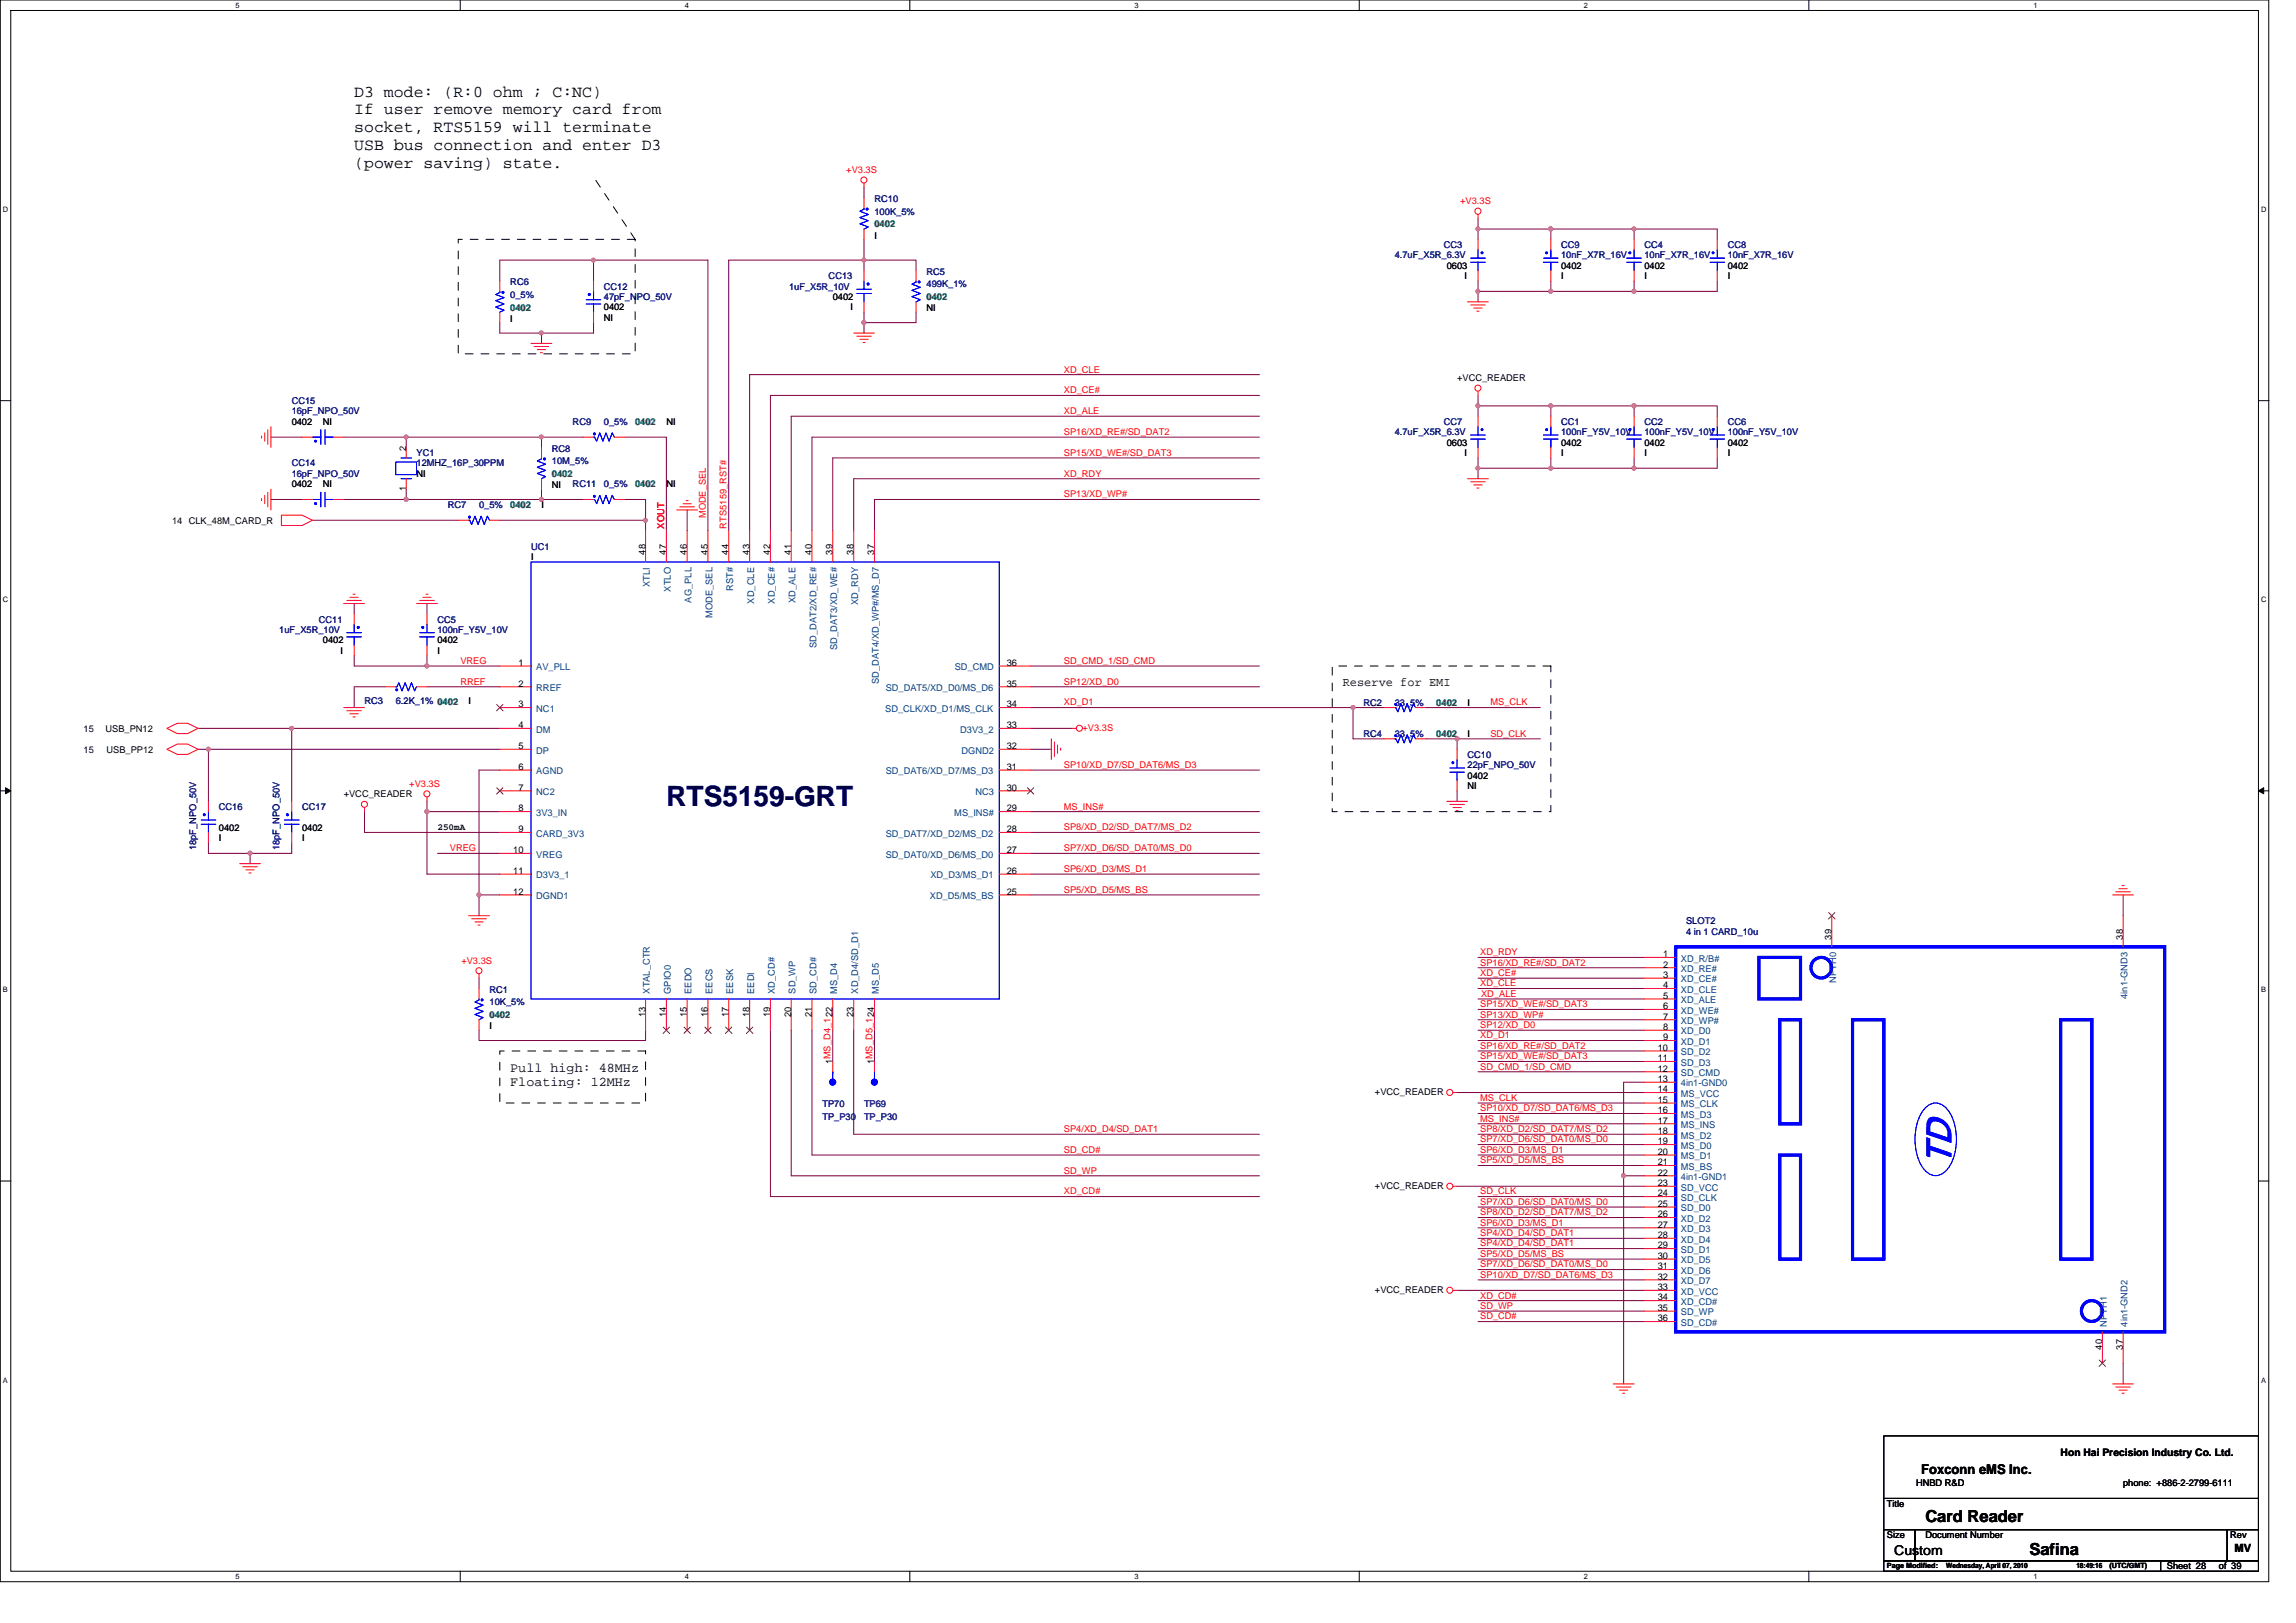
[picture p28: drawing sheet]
<svg xmlns="http://www.w3.org/2000/svg" width="297mm" height="210mm" viewBox="0 0 297 210" stroke-linecap="round" stroke-linejoin="round" font-family="sans-serif">
<defs><g id="words">
<text font-size="4.5" fill="#00f" x="252.5" y="150.8" transform="rotate(-90 252.5 150.8)">TD</text>
<text font-size="3.6" fill="#000080" x="86.2" y="104.3">RTS5159-GRT</text>
<g font-size="2.1">
<text x="45.8" y="12.5">D3 mode: (R:0 ohm ; C:NC)</text>
<text x="45.8" y="14.8">If user remove memory card from</text>
<text x="45.8" y="17.1">socket, RTS5159 will terminate</text>
<text x="45.8" y="19.4">USB bus connection and enter D3</text>
<text x="45.8" y="21.7">(power saving) state.</text>
<text x="249.1" y="196.9">Card Reader</text>
<text x="262.5" y="201.2">Safina</text>
</g>
<g font-size="1.7">
<text x="66" y="138.7">Pull high: 48MHz</text>
<text x="66" y="140.5">Floating: 12MHz</text>
<text x="248.6" y="190.8">Foxconn eMS Inc.</text>
<text x="245.1" y="201.2">Custom</text>
</g>
<text font-size="1.6" x="173.7" y="88.8">Reserve for EMI</text>
<text font-size="1.5" x="289.1" y="200.7">MV</text>
<text font-size="1.3" x="266.6" y="188.4">Hon Hai Precision Industry Co. Ltd.</text>
<g font-size="1.2" fill="#f00">
<text x="109.5" y="22.4">+V3.3S</text>
<text x="188.9" y="26.4">+V3.3S</text>
<text x="137.6" y="53.6">XD_ALE</text>
<text x="137.6" y="50.9">XD_CE#</text>
<text x="137.6" y="48.2">XD_CLE</text>
<text x="137.6" y="59">SP15/XD_WE#/SD_DAT3</text>
<text x="137.6" y="56.3">SP16/XD_RE#/SD_DAT2</text>
<text x="137.6" y="64.3">SP13/XD_WP#</text>
<text x="137.6" y="61.7">XD_RDY</text>
<text x="85.9" y="68.4" transform="rotate(-90 85.9 68.4)">XOUT</text>
<text x="91.3" y="67" transform="rotate(-90 91.3 67)">MODE_SEL</text>
<text x="94" y="68.4" transform="rotate(-90 94 68.4)">RTS5159_RST#</text>
<text x="59.6" y="88.6">RREF</text>
<text x="59.6" y="85.9">VREG</text>
<text x="137.6" y="88.6">SP12/XD_D0</text>
<text x="137.6" y="85.9">SD_CMD_1/SD_CMD</text>
<text x="137.6" y="91.3">XD_D1</text>
<text x="140.1" y="94.5">+V3.3S</text>
<text x="192.8" y="91.3">MS_CLK</text>
<text x="192.8" y="95.3">SD_CLK</text>
<text x="53" y="101.8">+V3.3S</text>
<text x="137.6" y="99.4">SP10/XD_D7/SD_DAT6/MS_D3</text>
<text x="137.6" y="107.4">SP8/XD_D2/SD_DAT7/MS_D2</text>
<text x="137.6" y="104.7">MS_INS#</text>
<text x="58.2" y="110.1">VREG</text>
<text x="137.6" y="112.8">SP6/XD_D3/MS_D1</text>
<text x="137.6" y="110.1">SP7/XD_D6/SD_DAT0/MS_D0</text>
<text x="137.6" y="115.5">SP5/XD_D5/MS_BS</text>
<text x="59.7" y="124.7">+V3.3S</text>
<text x="191.5" y="123.6">XD_RDY</text>
<text x="191.5" y="124.9">SP16/XD_RE#/SD_DAT2</text>
<text x="191.5" y="126.3">XD_CE#</text>
<text x="191.5" y="127.6">XD_CLE</text>
<text x="191.5" y="130.3">SP15/XD_WE#/SD_DAT3</text>
<text x="191.5" y="131.7">SP13/XD_WP#</text>
<text x="191.6" y="129">XD_ALE</text>
<text x="191.5" y="133">SP12/XD_D0</text>
<text x="191.5" y="134.3">XD_D1</text>
<text x="191.5" y="135.7">SP16/XD_RE#/SD_DAT2</text>
<text x="191.5" y="137.1">SP15/XD_WE#/SD_DAT3</text>
<text x="191.5" y="138.4">SD_CMD_1/SD_CMD</text>
<text x="191.5" y="142.4">MS_CLK</text>
<text x="191.5" y="143.8">SP10/XD_D7/SD_DAT6/MS_D3</text>
<text x="137.6" y="146.5">SP4/XD_D4/SD_DAT1</text>
<text x="137.6" y="149.2">SD_CD#</text>
<text x="191.5" y="145.1">MS_INS#</text>
<text x="191.5" y="146.5">SP8/XD_D2/SD_DAT7/MS_D2</text>
<text x="191.5" y="147.8">SP7/XD_D6/SD_DAT0/MS_D0</text>
<text x="191.5" y="149.2">SP6/XD_D3/MS_D1</text>
<text x="137.6" y="151.8">SD_WP</text>
<text x="137.6" y="154.5">XD_CD#</text>
<text x="191.5" y="150.5">SP5/XD_D5/MS_BS</text>
<text x="191.5" y="154.5">SD_CLK</text>
<text x="191.5" y="155.9">SP7/XD_D6/SD_DAT0/MS_D0</text>
<text x="191.5" y="157.2">SP8/XD_D2/SD_DAT7/MS_D2</text>
<text x="191.5" y="158.6">SP6/XD_D3/MS_D1</text>
<text x="191.5" y="159.9">SP4/XD_D4/SD_DAT1</text>
<text x="191.5" y="161.3">SP4/XD_D4/SD_DAT1</text>
<text x="191.5" y="162.6">SP5/XD_D5/MS_BS</text>
<text x="191.5" y="165.3">SP10/XD_D7/SD_DAT6/MS_D3</text>
<text x="191.5" y="164">SP7/XD_D6/SD_DAT0/MS_D0</text>
<text x="191.5" y="168">XD_CD#</text>
<text x="191.5" y="169.4">SD_WP</text>
<text x="191.5" y="170.7">SD_CD#</text>
</g>
<g font-size="1.2" fill="#000080">
<text x="113.1" y="26.1">RC10</text>
<text x="113.1" y="27.8">100K_5%</text>
<text x="119.9" y="35.6">RC5</text>
<text x="180.4" y="33.4">4.7uF_X5R_6.3V</text>
<text x="186.8" y="32.1">CC3</text>
<text x="202" y="32.1">CC9</text>
<text x="202" y="33.4">10nF_X7R_16V</text>
<text x="212.7" y="32.1">CC4</text>
<text x="212.7" y="33.4">10nF_X7R_16V</text>
<text x="223.5" y="32.1">CC8</text>
<text x="223.5" y="33.4">10nF_X7R_16V</text>
<text x="66" y="36.9">RC6</text>
<text x="66" y="38.5">0_5%</text>
<text x="78.1" y="37.5">CC12</text>
<text x="78.1" y="38.8">47pF_NPO_50V</text>
<text x="102.1" y="37.5">1uF_X5R_10V</text>
<text x="107.2" y="36.1">CC13</text>
<text x="119.9" y="37.2">499K_1%</text>
<text x="37.7" y="52.3">CC15</text>
<text x="37.7" y="53.6">16pF_NPO_50V</text>
<text x="53.9" y="59">YC1</text>
<text x="71.4" y="58.5">RC8</text>
<text x="74.1" y="54.9">RC9</text>
<text x="78.1" y="54.9">0_5%</text>
<text x="180.4" y="56.3">4.7uF_X5R_6.3V</text>
<text x="186.8" y="54.9">CC7</text>
<text x="202" y="54.9">CC1</text>
<text x="202" y="56.3">100nF_Y5V_10V</text>
<text x="212.7" y="54.9">CC2</text>
<text x="212.7" y="56.3">100nF_Y5V_10V</text>
<text x="223.5" y="54.9">CC6</text>
<text x="223.5" y="56.3">100nF_Y5V_10V</text>
<text x="37.7" y="60.3">CC14</text>
<text x="37.7" y="61.7">16pF_NPO_50V</text>
<text x="53.9" y="60.3">12MHZ_16P_30PPM</text>
<text x="57.9" y="65.7">RC7</text>
<text x="62" y="65.7">0_5%</text>
<text x="71.4" y="60.1">10M_5%</text>
<text x="74.1" y="63">RC11</text>
<text x="78.1" y="63">0_5%</text>
<text x="68.7" y="71.1">UC1</text>
<text x="36.1" y="81.9">1uF_X5R_10V</text>
<text x="41.3" y="80.5">CC11</text>
<text x="56.6" y="80.5">CC5</text>
<text x="56.6" y="81.9">100nF_Y5V_10V</text>
<text x="47.2" y="91">RC3</text>
<text x="51.2" y="91">6.2K_1% 0402</text>
<text x="176.4" y="95.3">RC4</text>
<text x="176.4" y="91.3">RC2</text>
<text x="180.4" y="95.3">33_5%</text>
<text x="180.4" y="91.3">33_5%</text>
<text x="189.9" y="98">CC10</text>
<text x="189.9" y="99.4">22pF_NPO_50V</text>
<text x="28.3" y="104.8">CC16</text>
<text x="39.1" y="104.8">CC17</text>
<text x="25.4" y="110" transform="rotate(-90 25.4 110)">18pF_NPO_50V</text>
<text x="36.2" y="110" transform="rotate(-90 36.2 110)">18pF_NPO_50V</text>
<text x="218.1" y="119.6">SLOT2</text>
<text x="218.1" y="120.9">4 in 1 CARD_10u</text>
<text x="63.3" y="128.5">RC1</text>
<text x="63.3" y="130.1">10K_5%</text>
<text x="106.4" y="143.3">TP70</text>
<text x="111.8" y="143.3">TP69</text>
<text x="106.4" y="144.9">TP_P30</text>
<text x="111.8" y="144.9">TP_P30</text>
</g>
<g font-size="1.2" fill="#008040">
<text x="113.1" y="29.4">0402</text>
<text x="66" y="40.2">0402</text>
<text x="119.9" y="38.8">0402</text>
<text x="82.2" y="55">0402</text>
<text x="66" y="65.7">0402</text>
<text x="71.4" y="61.7">0402</text>
<text x="82.2" y="63.1">0402</text>
<text x="185.8" y="95.4">0402</text>
<text x="185.8" y="91.3">0402</text>
<text x="63.3" y="131.7">0402</text>
</g>
<g font-size="1.2">
<text x="113.1" y="30.9">I</text>
<text x="187.2" y="34.8">0603</text>
<text x="202" y="34.8">0402</text>
<text x="212.7" y="34.8">0402</text>
<text x="223.5" y="34.8">0402</text>
<text x="66" y="41.6">I</text>
<text x="78.1" y="40.2">0402</text>
<text x="78.1" y="41.5">NI</text>
<text x="107.7" y="38.8">0402</text>
<text x="110" y="40.2">I</text>
<text x="119.9" y="40.3">NI</text>
<text x="189.5" y="36.1">I</text>
<text x="202" y="36.1">I</text>
<text x="212.7" y="36.1">I</text>
<text x="223.5" y="36.1">I</text>
<text x="188.5" y="49.3">+VCC_READER</text>
<text x="37.7" y="54.9">0402</text>
<text x="41.8" y="54.9">NI</text>
<text x="52.5" y="58.3" transform="rotate(-90 52.5 58.3)">2</text>
<text x="86.2" y="54.9">NI</text>
<text x="187.2" y="57.7">0603</text>
<text x="189.5" y="59">I</text>
<text x="202" y="57.7">0402</text>
<text x="202" y="59">I</text>
<text x="212.7" y="57.7">0402</text>
<text x="212.7" y="59">I</text>
<text x="223.5" y="57.7">0402</text>
<text x="223.5" y="59">I</text>
<text x="37.7" y="63">0402</text>
<text x="41.8" y="63">NI</text>
<text x="52.5" y="63.6" transform="rotate(-90 52.5 63.6)">1</text>
<text x="53.9" y="61.7">NI</text>
<text x="70.1" y="65.7">I</text>
<text x="71.4" y="63.2">NI</text>
<text x="86.2" y="63">NI</text>
<text x="22.3" y="67.8">14 CLK_48M_CARD_R</text>
<text x="83.5" y="71.8" transform="rotate(-90 83.5 71.8)">48</text>
<text x="86.2" y="71.8" transform="rotate(-90 86.2 71.8)">47</text>
<text x="88.9" y="71.8" transform="rotate(-90 88.9 71.8)">46</text>
<text x="91.6" y="71.8" transform="rotate(-90 91.6 71.8)">45</text>
<text x="94.3" y="71.8" transform="rotate(-90 94.3 71.8)">44</text>
<text x="97" y="71.8" transform="rotate(-90 97 71.8)">43</text>
<text x="99.6" y="71.8" transform="rotate(-90 99.6 71.8)">42</text>
<text x="102.3" y="71.8" transform="rotate(-90 102.3 71.8)">41</text>
<text x="105" y="71.8" transform="rotate(-90 105 71.8)">40</text>
<text x="107.7" y="71.8" transform="rotate(-90 107.7 71.8)">39</text>
<text x="110.4" y="71.8" transform="rotate(-90 110.4 71.8)">38</text>
<text x="113.1" y="71.8" transform="rotate(-90 113.1 71.8)">37</text>
<text x="68.7" y="72.5">I</text>
<text x="41.8" y="83.2">0402</text>
<text x="56.6" y="83.2">0402</text>
<text x="44.1" y="84.6">I</text>
<text x="56.6" y="84.6">I</text>
<text x="67.1" y="86.1">1</text>
<text x="67.1" y="88.8">2</text>
<text x="130.2" y="88.8">35</text>
<text x="130.2" y="86.1">36</text>
<text x="10.8" y="94.7">15</text>
<text x="13.6" y="94.7">USB_PN12</text>
<text x="60.6" y="91">I</text>
<text x="67.1" y="91.5">3</text>
<text x="67.1" y="94.2">4</text>
<text x="130.2" y="91.5">34</text>
<text x="130.2" y="94.2">33</text>
<text x="189.9" y="95.3">I</text>
<text x="189.9" y="91.3">I</text>
<text x="10.8" y="97.4">15</text>
<text x="13.8" y="97.4">USB_PP12</text>
<text x="67.1" y="96.9">5</text>
<text x="67.1" y="99.6">6</text>
<text x="130.2" y="99.6">31</text>
<text x="130.2" y="96.9">32</text>
<text x="189.9" y="100.7">0402</text>
<text x="28.3" y="107.5">0402</text>
<text x="39.1" y="107.5">0402</text>
<text x="44.5" y="103.1">+VCC_READER</text>
<text x="56.6" y="107.3">250mA</text>
<text x="67.1" y="102.3">7</text>
<text x="67.1" y="105">8</text>
<text x="67.1" y="107.7">9</text>
<text x="130.2" y="107.7">28</text>
<text x="130.2" y="105">29</text>
<text x="130.2" y="102.3">30</text>
<text x="189.9" y="102.1">NI</text>
<text x="28.3" y="108.8">I</text>
<text x="39.1" y="108.8">I</text>
<text x="66.4" y="110.4">10</text>
<text x="66.4" y="113.1">11</text>
<text x="130.2" y="113.1">26</text>
<text x="130.2" y="110.4">27</text>
<text x="66.4" y="115.8">12</text>
<text x="130.2" y="115.8">25</text>
<text x="215.2" y="123.8">1</text>
<text x="215.2" y="125.2">2</text>
<text x="237" y="121.6" transform="rotate(-90 237 121.6)">39</text>
<text x="274.7" y="121.6" transform="rotate(-90 274.7 121.6)">38</text>
<text x="83.5" y="131.6" transform="rotate(-90 83.5 131.6)">13</text>
<text x="86.2" y="131.6" transform="rotate(-90 86.2 131.6)">14</text>
<text x="88.9" y="131.6" transform="rotate(-90 88.9 131.6)">15</text>
<text x="91.6" y="131.6" transform="rotate(-90 91.6 131.6)">16</text>
<text x="94.3" y="131.6" transform="rotate(-90 94.3 131.6)">17</text>
<text x="97" y="131.6" transform="rotate(-90 97 131.6)">18</text>
<text x="99.6" y="131.6" transform="rotate(-90 99.6 131.6)">19</text>
<text x="102.3" y="131.6" transform="rotate(-90 102.3 131.6)">20</text>
<text x="105" y="131.6" transform="rotate(-90 105 131.6)">21</text>
<text x="110.4" y="131.6" transform="rotate(-90 110.4 131.6)">23</text>
<text x="215.2" y="126.5">3</text>
<text x="215.2" y="127.9">4</text>
<text x="215.2" y="129.2">5</text>
<text x="215.2" y="130.6">6</text>
<text x="215.2" y="131.9">7</text>
<text x="63.3" y="133.2">I</text>
<text x="107.7" y="137.7" transform="rotate(-90 107.7 137.7)">1MS_D4_122</text>
<text x="113.1" y="137.7" transform="rotate(-90 113.1 137.7)">1MS_D5_124</text>
<text x="214.5" y="136">10</text>
<text x="214.5" y="137.3">11</text>
<text x="215.2" y="133.3">8</text>
<text x="215.2" y="134.6">9</text>
<text x="177.9" y="141.6">+VCC_READER</text>
<text x="214.5" y="138.6">12</text>
<text x="214.5" y="140">13</text>
<text x="214.5" y="141.3">14</text>
<text x="214.5" y="142.7">15</text>
<text x="214.5" y="144">16</text>
<text x="214.5" y="145.4">17</text>
<text x="214.5" y="146.7">18</text>
<text x="214.5" y="148.1">19</text>
<text x="214.5" y="149.4">20</text>
<text x="177.9" y="153.8">+VCC_READER</text>
<text x="214.5" y="154.8">24</text>
<text x="214.5" y="153.5">23</text>
<text x="214.5" y="150.8">21</text>
<text x="214.5" y="152.1">22</text>
<text x="214.5" y="161.5">29</text>
<text x="214.5" y="156.1">25</text>
<text x="214.5" y="157.5">26</text>
<text x="214.5" y="158.8">27</text>
<text x="214.5" y="160.2">28</text>
<text x="177.9" y="167.2">+VCC_READER</text>
<text x="214.5" y="162.9">30</text>
<text x="214.5" y="164.2">31</text>
<text x="214.5" y="165.6">32</text>
<text x="214.5" y="166.9">33</text>
<text x="214.5" y="168.3">34</text>
<text x="214.5" y="169.6">35</text>
<text x="214.5" y="171">36</text>
<text x="272" y="174.6" transform="rotate(-90 272 174.6)">40</text>
<text x="274.7" y="174.6" transform="rotate(-90 274.7 174.6)">37</text>
<text x="244.1" y="195">Title</text>
<text x="247.9" y="192.3">HNBD R&amp;D</text>
<text x="274.7" y="192.3">phone: +886-2-2799-6111</text>
<text x="244.1" y="199">Size</text>
<text x="249.1" y="199">Document Number</text>
<text x="280.3" y="203">Sheet 28</text>
<text x="287.1" y="203">of 39</text>
<text x="288.5" y="199">Rev</text>
</g>
<g font-size="1.2" fill="#004080">
<text x="84.1" y="75.9" transform="rotate(-90 84.1 75.9)">XTLI</text>
<text x="86.8" y="76.5" transform="rotate(-90 86.8 76.5)">XTLO</text>
<text x="89.5" y="78" transform="rotate(-90 89.5 78)">AG_PLL</text>
<text x="94.8" y="76.5" transform="rotate(-90 94.8 76.5)">RST#</text>
<text x="92.2" y="79.9" transform="rotate(-90 92.2 79.9)">MODE_SEL</text>
<text x="97.6" y="78.1" transform="rotate(-90 97.6 78.1)">XD_CLE</text>
<text x="100.2" y="78.1" transform="rotate(-90 100.2 78.1)">XD_CE#</text>
<text x="102.9" y="78" transform="rotate(-90 102.9 78)">XD_ALE</text>
<text x="105.6" y="83.9" transform="rotate(-90 105.6 83.9)">SD_DAT2/XD_RE#</text>
<text x="111" y="78.3" transform="rotate(-90 111 78.3)">XD_RDY</text>
<text x="69.4" y="86.7">AV_PLL</text>
<text x="69.4" y="89.4">RREF</text>
<text x="108.3" y="84.1" transform="rotate(-90 108.3 84.1)">SD_DAT3/XD_WE#</text>
<text x="113.7" y="88.5" transform="rotate(-90 113.7 88.5)">SD_DAT4/XD_WP#/MS_D7</text>
<text x="114.6" y="89.4">SD_DAT5/XD_D0/MS_D6</text>
<text x="123.5" y="86.7">SD_CMD</text>
<text x="69.4" y="92.1">NC1</text>
<text x="69.4" y="94.8">DM</text>
<text x="114.5" y="92.1">SD_CLK/XD_D1/MS_CLK</text>
<text x="124.2" y="94.8">D3V3_2</text>
<text x="69.4" y="97.5">DP</text>
<text x="69.4" y="100.2">AGND</text>
<text x="114.6" y="100.2">SD_DAT6/XD_D7/MS_D3</text>
<text x="124.4" y="97.5">DGND2</text>
<text x="69.4" y="102.9">NC2</text>
<text x="69.4" y="105.6">3V3_IN</text>
<text x="123.5" y="105.6">MS_INS#</text>
<text x="126.2" y="102.9">NC3</text>
<text x="69.4" y="108.2">CARD_3V3</text>
<text x="69.4" y="111">VREG</text>
<text x="69.4" y="113.6">D3V3_1</text>
<text x="114.6" y="111">SD_DAT0/XD_D6/MS_D0</text>
<text x="114.6" y="108.2">SD_DAT7/XD_D2/MS_D2</text>
<text x="120.4" y="113.6">XD_D3/MS_D1</text>
<text x="69.4" y="116.3">DGND1</text>
<text x="120.3" y="116.3">XD_D5/MS_BS</text>
<text x="217.5" y="124.4">XD_R/B#</text>
<text x="217.5" y="125.8">XD_RE#</text>
<text x="84.1" y="128.6" transform="rotate(-90 84.1 128.6)">XTAL_CTR</text>
<text x="86.8" y="128.6" transform="rotate(-90 86.8 128.6)">GPIO0</text>
<text x="89.5" y="128.6" transform="rotate(-90 89.5 128.6)">EEDO</text>
<text x="92.2" y="128.6" transform="rotate(-90 92.2 128.6)">EECS</text>
<text x="94.8" y="128.6" transform="rotate(-90 94.8 128.6)">EESK</text>
<text x="97.6" y="128.6" transform="rotate(-90 97.6 128.6)">EEDI</text>
<text x="100.2" y="128.6" transform="rotate(-90 100.2 128.6)">XD_CD#</text>
<text x="102.9" y="128.6" transform="rotate(-90 102.9 128.6)">SD_WP</text>
<text x="105.6" y="128.6" transform="rotate(-90 105.6 128.6)">SD_CD#</text>
<text x="108.3" y="128.6" transform="rotate(-90 108.3 128.6)">MS_D4</text>
<text x="111" y="128.6" transform="rotate(-90 111 128.6)">XD_D4/SD_D1</text>
<text x="113.7" y="128.6" transform="rotate(-90 113.7 128.6)">MS_D5</text>
<text x="217.5" y="127.1">XD_CE#</text>
<text x="217.5" y="128.4">XD_CLE</text>
<text x="217.5" y="129.8">XD_ALE</text>
<text x="217.5" y="131.1">XD_WE#</text>
<text x="237.6" y="127.1" transform="rotate(-90 237.6 127.1)">NPTH0</text>
<text x="275.2" y="129.2" transform="rotate(-90 275.2 129.2)">4in1-GND3</text>
<text x="217.5" y="132.5">XD_WP#</text>
<text x="217.5" y="133.8">XD_D0</text>
<text x="217.5" y="135.2">XD_D1</text>
<text x="217.5" y="136.5">SD_D2</text>
<text x="217.5" y="137.9">SD_D3</text>
<text x="217.5" y="139.2">SD_CMD</text>
<text x="217.5" y="140.6">4in1-GND0</text>
<text x="217.5" y="141.9">MS_VCC</text>
<text x="217.5" y="143.3">MS_CLK</text>
<text x="217.5" y="144.6">MS_D3</text>
<text x="217.5" y="145.9">MS_INS</text>
<text x="217.5" y="147.3">MS_D2</text>
<text x="217.5" y="148.6">MS_D0</text>
<text x="217.5" y="150">MS_D1</text>
<text x="217.5" y="155.4">SD_CLK</text>
<text x="217.5" y="154">SD_VCC</text>
<text x="217.5" y="151.3">MS_BS</text>
<text x="217.5" y="152.7">4in1-GND1</text>
<text x="217.5" y="156.7">SD_D0</text>
<text x="217.5" y="158.1">XD_D2</text>
<text x="217.5" y="159.4">XD_D3</text>
<text x="217.5" y="160.8">XD_D4</text>
<text x="217.5" y="162.1">SD_D1</text>
<text x="217.5" y="163.4">XD_D5</text>
<text x="217.5" y="164.8">XD_D6</text>
<text x="217.5" y="166.1">XD_D7</text>
<text x="217.5" y="167.5">XD_VCC</text>
<text x="217.5" y="168.8">XD_CD#</text>
<text x="217.5" y="170.2">SD_WP</text>
<text x="217.5" y="171.5">SD_CD#</text>
<text x="272.6" y="171.6" transform="rotate(-90 272.6 171.6)">NPTH1</text>
<text x="275.2" y="171.6" transform="rotate(-90 275.2 171.6)">4in1-GND2</text>
</g>
<g font-size="1">
<text x="30.5" y="1">5</text>
<text x="88.6" y="1">4</text>
<text x="146.8" y="1">3</text>
<text x="204.9" y="1">2</text>
<text x="263.1" y="1">1</text>
<text x=".4" y="27.4">D</text>
<text x="292.5" y="27.4">D</text>
<text x=".4" y="77.9">C</text>
<text x="292.5" y="77.9">C</text>
<text x=".4" y="128.4">B</text>
<text x="292.5" y="128.4">B</text>
<text x=".4" y="178.9">A</text>
<text x="292.5" y="178.9">A</text>
<text x="30.5" y="204.3">5</text>
<text x="88.6" y="204.3">4</text>
<text x="146.8" y="204.3">3</text>
<text x="204.9" y="204.3">2</text>
<text x="263.1" y="204.3">1</text>
</g>
<g font-size=".9">
<text x="244.1" y="202.9">Page Modified:</text>
<text x="251.8" y="202.9">Wednesday, April 07, 2010</text>
<text x="268.6" y="202.9">18:49:16</text>
<text x="272.9" y="202.9">(UTC/GMT)</text>
</g>
</g></defs>
<path d="M0 0h293.5v204.6h-293.5zM1.4 1.4h290.8v201.9h-290.8z" fill="none" stroke="#000" stroke-width=".13"/>
<g fill="#fff">
<path d="M30.5 .1h.5v1.1h-.5z"/>
<path d="M30.5 203.4h.5v1.1h-.5z"/>
</g>
<path d="M59.5 0v1.4M59.5 203.3v1.3" fill="none" stroke="#000" stroke-width=".13"/>
<g fill="#fff">
<path d="M88.6 .1h.5v1.1h-.5z"/>
<path d="M88.6 203.4h.5v1.1h-.5z"/>
</g>
<path d="M117.7 0v1.4M117.7 203.3v1.3" fill="none" stroke="#000" stroke-width=".13"/>
<g fill="#fff">
<path d="M146.8 .1h.5v1.1h-.5z"/>
<path d="M146.8 203.4h.5v1.1h-.5z"/>
</g>
<path d="M175.8 0v1.4M175.8 203.3v1.3" fill="none" stroke="#000" stroke-width=".13"/>
<g fill="#fff">
<path d="M204.9 .1h.5v1.1h-.5z"/>
<path d="M204.9 203.4h.5v1.1h-.5z"/>
</g>
<path d="M234 0v1.4M234 203.3v1.3" fill="none" stroke="#000" stroke-width=".13"/>
<g fill="#fff">
<path d="M263.1 .1h.5v1.1h-.5z"/>
<path d="M263.1 203.4h.5v1.1h-.5z"/>
<path d="M.4 26.6h.7v1h-.7z"/>
<path d="M292.5 26.6h.7v1h-.7z"/>
<path d="M.4 77.1h.7v1h-.7z"/>
<path d="M292.5 77.1h.7v1h-.7z"/>
</g>
<path d="M0 51.8h1.4M292.2 51.8h1.3" fill="none" stroke="#000" stroke-width=".13"/>
<g fill="#fff">
<path d="M.4 127.6h.6v1h-.6z"/>
<path d="M292.5 127.6h.7v1h-.7z"/>
</g>
<path d="M0 102.3h1.4M292.2 102.3h1.3" fill="none" stroke="#000" stroke-width=".13"/>
<path d="M.7 101.9l.7 .4-.7 .4zM292.2 102.3l.7-.4v.8z" fill="#000" stroke="#000" stroke-width=".13"/>
<g fill="#fff">
<path d="M.4 178h.6v1.1h-.6z"/>
<path d="M292.5 178h.7v1.1h-.7z"/>
</g>
<path d="M0 152.8h1.4M292.2 152.8h1.3M243.7 185.8h48.5v8.1h-48.5zM243.7 193.9h48.5v4h-48.5zM243.7 197.9h4.1v4h-4.1zM247.8 197.9h40.3v4h-40.3zM288.1 197.9h4.1v4h-4.1zM243.7 201.9h35.8v1.4h-35.8zM279.5 201.9h12.7v1.4h-12.7z" fill="none" stroke="#000" stroke-width=".13"/>
<g fill="none" stroke="#800040" stroke-width=".13">
<path d="M64.7 36.4v-2.7h12.1v2.7M76.8 33.7h14.8v35M111.8 33.7h6.7v1.3M111.8 33.7v1.3M111.8 24.2v1.4M111.8 33.7h-17.5v35M111.8 31v2.7M191.2 29.6h9.4M191.2 36.4v1.3M191.2 37.7v1.4M191.2 29.6v1.4M191.2 28.3v1.3"/>
<path d="M191.2 37.7h9.4M200.6 37.7h10.8M200.6 29.6h10.8M200.6 29.6v1.4M200.6 36.4v1.3M211.4 29.6h10.8v1.4M211.4 29.6v1.4M211.4 36.4v1.3M222.2 36.4v1.3h-10.8M35 56.6h4.1M44.5 56.6h8.1v1.3M52.6 56.6h17.5v1.3"/>
<path d="M64.7 41.7v1.4h5.4M70.1 56.6h5.3M70.1 43.1v1.3M76.8 41.7v1.4h-6.7M80.8 56.6h5.4v12.1M111.8 40.4v1.3M111.8 41.7v1.4M118.5 40.4v1.3h-6.7M162.9 48.5h-65.9v20.2M162.9 56.6h-57.9v12.1M162.9 51.2h-63.2v17.5M162.9 53.8h-60.5v14.9"/>
<path d="M162.9 59.2h-55.2v9.5M191.2 52.5v1.3M191.2 59.2v1.4M191.2 51.2v1.3h9.4M200.6 59.2v1.4M200.6 52.5v1.3M200.6 52.5h10.8M211.4 52.5v1.3M211.4 52.5h10.8v1.3M211.4 59.2v1.4M222.2 59.2v1.4h-10.8M35 64.6h4.1"/>
<path d="M40.4 67.3h18.9M44.5 64.6h8.1M45.8 78.1v1.3M52.6 64.6h17.5M52.6 63.3v1.3M55.2 78.1v1.3M64.7 67.3h18.8M70.1 64.6h5.3M70.1 63.3v1.3M80.8 64.6h2.7v2.7M83.5 67.3v1.4M88.9 66v2.7"/>
<path d="M162.9 64.6h-49.8v4.1M162.9 61.9h-52.5v6.8M191.2 60.6h9.4M191.2 60.6v1.3M200.6 60.6h10.8M25.6 96.9h1.4M25.6 94.2h12.1M27 96.9h37.7M27 96.9v6.8M37.7 94.2h27M37.7 94.2v9.5M45.8 84.8v1.4h9.4"/>
<path d="M49.9 88.9h-4.1v2.6M55.2 88.9h9.5M55.2 86.2h9.5M55.2 84.8v1.4M64.7 99.6h-2.7v16.2M133.3 96.9h2.7M133.3 99.6h29.6M133.3 88.9h29.6M133.3 86.2h29.6M133.3 91.5h41.7M133.3 94.2h5.4M175 91.5v4.1h4.1"/>
<path d="M175 91.5h4.1M184.5 91.5h14.8M184.5 95.6h4M188.5 95.6h10.8M188.5 95.6v1.3M27 109.1v1.3h5.4v1.3M37.7 109.1v1.3h-5.3M47.2 105v2.7h17.5M55.2 103.7v1.3M55.2 105h9.5M55.2 105v8.1h9.5M56.6 110.4h8.1"/>
<path d="M62 115.8h2.7M62 115.8v2.7M133.3 115.8h29.6M133.3 113.1h29.6M133.3 107.7h29.6M133.3 110.4h29.6M133.3 105h29.6M188.5 102.3v1.4M274.7 115.8v2.7M62 126.6v1.3M62 133.3v1.3h21.5v-1.3M99.7 133.3v21.5h63.2"/>
<path d="M102.4 133.3v18.8h60.5M105 133.3v16.1h57.9M107.7 133.3v4M110.4 133.3v13.4h52.5M113.1 133.3v4M191.2 123.9h21.5M191.2 125.2h21.5M191.2 126.6h21.5M191.2 127.9h21.5M191.2 129.2h21.5M191.2 130.6h21.5M191.2 131.9h21.5"/>
<path d="M191.2 133.3h21.5M191.2 134.6h21.5M191.2 138.7h21.5M191.2 136h21.5M191.2 137.3h21.5M188.5 141.4h24.2M188.5 153.5h24.2M191.2 142.7h21.5M191.2 144.1h21.5M191.2 145.4h21.5M191.2 146.7h21.5M191.2 148.1h21.5"/>
<path d="M191.2 149.4h21.5M191.2 150.8h21.5M191.2 154.8h21.5M191.2 156.2h21.5M191.2 157.5h21.5M191.2 158.9h21.5M210.1 152.1v26.9M212.7 140h-2.6v12.1h2.6M188.5 166.9h24.2M191.2 160.2h21.5M191.2 161.5h21.5M191.2 162.9h21.5"/>
<path d="M191.2 165.6h21.5M191.2 164.3h21.5M191.2 168.3h21.5M191.2 169.6h21.5M191.2 171h21.5M274.7 176.4v2.6"/>
</g>
<g fill="#f0f" stroke="#f0f" stroke-width=".13">
<circle cx="191.2" cy="37.7" r=".26"/>
<circle cx="211.4" cy="37.7" r=".26"/>
<circle cx="200.6" cy="29.6" r=".26"/>
<circle cx="191.2" cy="29.6" r=".25"/>
<circle cx="211.4" cy="29.6" r=".25"/>
<circle cx="200.6" cy="37.7" r=".27"/>
<circle cx="211.4" cy="52.5" r=".26"/>
<circle cx="191.2" cy="52.5" r=".26"/>
<circle cx="211.4" cy="60.6" r=".25"/>
<circle cx="200.6" cy="52.5" r=".27"/>
<circle cx="111.8" cy="41.7" r=".27"/>
<circle cx="70" cy="43.1" r=".25"/>
<circle cx="62" cy="115.8" r=".27"/>
<circle cx="76.8" cy="33.7" r=".25"/>
<circle cx="188.5" cy="95.6" r=".26"/>
<circle cx="175" cy="91.5" r=".26"/>
<circle cx="55.2" cy="86.2" r=".27"/>
<circle cx="55.2" cy="105" r=".27"/>
<circle cx="111.8" cy="33.7" r=".26"/>
<circle cx="200.6" cy="60.6" r=".26"/>
<circle cx="191.2" cy="60.6" r=".25"/>
<circle cx="210" cy="152.1" r=".27"/>
<circle cx="70" cy="64.6" r=".26"/>
<circle cx="52.5" cy="64.6" r=".27"/>
<circle cx="52.5" cy="56.5" r=".26"/>
<circle cx="83.5" cy="67.3" r=".25"/>
<circle cx="70" cy="56.5" r=".25"/>
<circle cx="32.4" cy="110.4" r=".26"/>
<circle cx="27" cy="96.9" r=".25"/>
<circle cx="37.7" cy="94.2" r=".26"/>
</g>
<g fill="none" stroke="#f00" stroke-width=".13">
<path d="M64.7 36.4v1.3M76.8 36.4v1.3M111.8 23.7v.5M111.8 25.6v1.3M111.8 29.6v1.4M111.8 35v1.4M111.8 39.1v1.3M118.5 35v1.4M118.5 39.1v1.3M189.9 39.1h2.6M190.3 39.5h1.8M190.7 39.9h1"/>
<path d="M191.2 27.7v.6M191.2 31v1.3M191.2 35v1.4M200.6 31v1.3M200.6 35v1.4M211.4 31v1.3M211.4 35v1.4M222.2 31v1.3M222.2 35v1.4M33.8 56.4v.3M34.2 56v1.1M34.6 55.6v1.9"/>
<path d="M35 55.2v2.7M39.1 56.6h1.3M43.1 56.6h1.4M52.6 57.9v1.3M64.7 40.4v1.3M68.7 44.4h2.7M69.1 44.8h1.9M69.5 45.2h1.1M69.9 45.6h.3M70.1 57.9v1.3M75.4 56.6h1.4M76.8 40.4v1.3"/>
<path d="M79.5 56.6h1.3M110.4 43.1h2.7M110.8 43.5h1.9M111.2 43.9h1.1M111.7 44.3h.2M191.1 40.3h.2M191.2 50.6v.6M191.2 53.8v1.4M191.2 57.9v1.3M200.6 53.8v1.4M200.6 57.9v1.3M211.4 53.8v1.4"/>
<path d="M211.4 57.9v1.3M222.2 53.8v1.4M222.2 57.9v1.3M33.8 64.5v.3M34.2 64.1v1.1M34.6 63.7v1.9M35 63.3v2.7M36.4 66.7h2.7l1.3 .6-1.3 .7h-2.7zM39.1 64.6h1.3M43.1 64.6h1.4M44.5 78.1h2.7M44.9 77.7h1.9"/>
<path d="M45.3 77.3h1.1M45.7 76.9h.2M45.8 79.4v1.4M52.6 61.9v1.4M53.9 78.1h2.7M54.3 77.7h1.9M54.7 77.3h1.1M55.1 76.9h.3M55.2 79.4v1.4M59.3 67.3h1.3M63.3 67.3h1.4M70.1 61.9v1.4"/>
<path d="M75.4 64.6h1.4M79.5 64.6h1.3M83.5 68.7v4M86.2 68.7v4M87.5 66h2.8M87.9 65.6h1.9M88.4 65.2h1M88.8 64.8h.2M88.9 68.7v4M91.6 68.7v4M94.3 68.7v4M97 68.7v4"/>
<path d="M99.7 68.7v4M102.4 68.7v4M105 68.7v4M107.7 68.7v4M110.4 68.7v4M113.1 68.7v4M189.9 61.9h2.6M190.3 62.3h1.8M190.7 62.7h1M191.1 63.1h.2M21.6 94.2l1.3-.6h1.4l1.3 .6-1.3 .7h-1.4zM21.6 96.9l1.3-.6h1.4l1.3 .6-1.3 .7h-1.4z"/>
<path d="M44.5 91.5h2.7M44.9 91.9h1.9M45.3 92.4h1.1M45.7 92.8h.2M45.8 83.5v1.3M49.9 88.9h1.3M53.9 88.9h1.3M55.2 83.5v1.3M64.7 91.5h4M64.7 88.9h4M64.7 99.6h4M64.7 96.9h4"/>
<path d="M64.7 94.2h4M64.7 86.2h4M129.3 91.5h4M129.3 88.9h4M129.3 99.6h4M129.3 96.9h4M129.3 94.2h4M129.3 86.2h4M136 95.6v2.7M136.4 96v1.9M136.8 96.4v1.1M137.2 96.8v.3"/>
<path d="M138.7 94.2h.6M179.1 95.6h1.3M179.1 91.5h1.3M183.1 95.6h1.4M183.1 91.5h1.4M188.5 96.9v1.4M27 103.7v1.3M27 107.7v1.4M31 111.7h2.7M31.4 112.1h1.9M31.8 112.5h1.1M32.2 112.9h.3"/>
<path d="M37.7 103.7v1.3M37.7 107.7v1.4M47.2 104.5v.5M55.2 103.1v.6M60.6 118.5h2.7M61 118.9h1.9M61.4 119.3h1.1M61.8 119.7h.3M64.7 115.8h4M64.7 113.1h4M64.7 110.4h4M64.7 107.7h4"/>
<path d="M64.7 105h4M64.7 102.3h4M129.3 115.8h4M129.3 113.1h4M129.3 110.4h4M129.3 107.7h4M129.3 105h4M129.3 102.3h4M187.2 103.7h2.7M187.6 104.1h1.9M188 104.5h1.1M188.4 104.9h.3"/>
<path d="M188.5 101v1.3M237 118.5v4M273.3 115.8h2.7M273.7 115.4h1.9M274.1 115h1.1M274.5 114.6h.3M274.7 118.5v4M62 126v.6M62 127.9v1.3M62 131.9v1.4M83.5 129.2v4.1M86.2 129.2v4.1"/>
<path d="M88.9 129.2v4.1M91.6 129.2v4.1M94.3 129.2v4.1M97 129.2v4.1M99.7 129.2v4.1M102.4 129.2v4.1M105 129.2v4.1M107.7 129.2v4.1M107.7 137.3v1.4M110.4 129.2v4.1M113.1 129.2v4.1M113.1 137.3v1.4"/>
<path d="M212.7 123.9h4.1M212.7 125.2h4.1M212.7 126.6h4.1M212.7 127.9h4.1M212.7 129.2h4.1M212.7 130.6h4.1M212.7 131.9h4.1M212.7 133.3h4.1M212.7 134.6h4.1M212.7 136h4.1M212.7 137.3h4.1M212.7 138.7h4.1"/>
<path d="M188 141.4h.5M188 153.5h.5M212.7 156.2h4.1M212.7 154.8h4.1M212.7 153.5h4.1M212.7 157.5h4.1M212.7 158.9h4.1M212.7 140h4.1M212.7 141.4h4.1M212.7 142.7h4.1M212.7 144.1h4.1M212.7 145.4h4.1"/>
<path d="M212.7 146.7h4.1M212.7 148.1h4.1M212.7 149.4h4.1M212.7 150.8h4.1M212.7 152.1h4.1M188 166.9h.5M208.7 179h2.7M209.1 179.5h1.9M209.5 179.9h1.1M212.7 161.5h4.1M212.7 160.2h4.1M212.7 162.9h4.1"/>
<path d="M212.7 164.3h4.1M212.7 165.6h4.1M212.7 166.9h4.1M212.7 168.3h4.1M212.7 169.6h4.1M212.7 171h4.1M272 172.3v4.1M273.3 179h2.7M273.7 179.5h1.9M274.1 179.9h1.1M274.7 172.3v4.1M209.9 180.3h.3"/>
<path d="M274.5 180.3h.3"/>
<circle cx="111.8" cy="23.3" r=".39"/>
<circle cx="191.2" cy="27.3" r=".4"/>
<circle cx="191.2" cy="50.2" r=".39"/>
<circle cx="139.6" cy="94.2" r=".39"/>
<circle cx="47.1" cy="104.1" r=".39"/>
<circle cx="55.2" cy="102.7" r=".39"/>
<circle cx="62" cy="125.6" r=".39"/>
<circle cx="187.6" cy="153.5" r=".39"/>
<circle cx="187.6" cy="141.3" r=".39"/>
<circle cx="187.6" cy="166.9" r=".39"/>
</g>
<path d="M59.3 31h22.9v14.8h-22.9zM82.2 31l-5.4-8.1M172.4 86.2h28.2v18.8h-28.2zM64.7 136h18.8v6.7h-18.8z" fill="none" stroke="#000" stroke-width=".13" stroke-dasharray="1 1 1 1 1 1 1 1"/>
<g fill="none" stroke="#00f" stroke-width=".13">
<path d="M64.7 37.7v.1l-.6 .3 1.1 .4-1.1 .4 1.1 .4-1.1 .4 1.1 .4-.5 .3M75.8 38.8h1.9M75.8 39.3h1.9M76.8 39.3v1.1M76.8 37.7v1.1M110.8 38h1.9M110.8 37.4h1.9M111.8 38v1.1M111.8 36.4v1M111.8 26.9v.2l-.6 .2 1.1 .4-1.1 .5 1.1 .4-1.1 .4 1.1 .4-.5 .2M118.5 36.4v.1l-.5 .3 1.1 .4-1.1 .4 1.1 .4-1.1 .4 1.1 .4-.6 .3M190.3 33.4h1.8"/>
<path d="M190.3 33.9h1.8M191.2 33.9v1.1M191.2 32.3v1.1M199.7 33.9h1.9M199.7 33.4h1.9M200.6 33.9v1.1M200.6 32.3v1.1M210.5 33.9h1.8M210.5 33.4h1.8M211.4 33.9v1.1M211.4 32.3v1.1M221.2 33.9h1.9"/>
<path d="M221.2 33.4h1.9M222.2 33.9v1.1M222.2 32.3v1.1M40.4 56.6h1.1M41.5 55.6v1.9M42.1 55.6v1.9M42.1 56.6h1M51.2 59.8h2.7v1.6h-2.7zM51.9 59.2h1.3M70.1 59.2v.2l-.6 .2 1.1 .4-1.1 .5 1.1 .4-1.1 .4 1.1 .4-.5 .2M76.8 56.6h.1l.3 .5 .4-1.1 .4 1.1 .4-1.1 .4 1.1 .4-1.1 .3 .6M190.3 56.3h1.8"/>
<path d="M190.3 56.8h1.8M191.2 56.8v1.1M191.2 55.2v1.1M199.7 56.8h1.9M199.7 56.3h1.9M200.6 56.8v1.1M200.6 55.2v1.1M210.5 56.8h1.8M210.5 56.3h1.8M211.4 56.8v1.1M211.4 55.2v1.1M221.2 56.8h1.9"/>
<path d="M221.2 56.3h1.9M222.2 56.8v1.1M222.2 55.2v1.1M40.4 64.6h1.1M41.5 63.7v1.9M42.1 63.7v1.9M42.1 64.6h1M51.9 61.9h1.3M60.6 67.3h.2l.2 .6 .4-1.1 .4 1.1 .4-1.1 .5 1.1 .4-1.1 .2 .5M68.7 72.7h60.6v56.5h-60.6zM76.8 64.6h.1l.3 .6 .4-1.1 .4 1.1 .4-1.1 .4 1.1 .4-1.1 .3 .5M44.9 81.9h1.9"/>
<path d="M44.9 82.4h1.9M45.8 82.4v1.1M45.8 80.8v1.1M51.2 88.9h.1l.3-.6 .4 1.1 .4-1.1 .4 1.1 .4-1.1 .4 1.1 .3-.5M54.3 81.9h1.9M54.3 82.4h1.9M55.2 82.4v1.1M55.2 80.8v1.1M180.4 95.6h.2l.2 .5 .4-1 .4 1 .5-1 .4 1 .4-1 .2 .5M180.4 91.5h.2l.2 .6 .4-1.1 .4 1.1 .5-1.1 .4 1.1 .4-1.1 .2 .5M187.6 99.9h1.9M187.6 99.4h1.9"/>
<path d="M188.5 99.9v1.1M188.5 98.3v1.1M26 106.1h1.9M26 106.6h1.9M27 106.6v1.1M27 105v1.1M36.8 106.6h1.9M36.8 106.1h1.9M37.7 106.6v1.1M37.7 105v1.1M62 129.2v.2l-.6 .2 1.1 .4-1.1 .5 1.1 .4-1.1 .4 1.1 .4-.5 .2M107.7 138.8v-.1v.9"/>
<path d="M113.1 138.8v-.1v.9M248.9 143.5a1.8 1.8 0 0 1 3 0 7 7 0 0 1 0 7.8 1.8 1.8 0 0 1-3 0 7.1 7.1 0 0 1 0-7.8z"/>
</g>
<g fill="#00f" stroke="#00f" stroke-width=".13">
<path d="M180.5 95.1h.2v.2h-.2z" fill-rule="evenodd"/>
<path d="M180.5 95.1h.2v.2h-.2z" fill-rule="evenodd"/>
<path d="M180.5 91h.2v.2h-.2z" fill-rule="evenodd"/>
<path d="M180.5 91h.2v.2h-.2z" fill-rule="evenodd"/>
<path d="M51.2 89.2h.2v.1h-.2z" fill-rule="evenodd"/>
<path d="M51.2 89.2h.2v.1h-.2z" fill-rule="evenodd"/>
<path d="M60.6 66.8h.2v.2h-.2z" fill-rule="evenodd"/>
<path d="M60.6 66.8h.2v.2h-.2z" fill-rule="evenodd"/>
<path d="M62.3 129.3h.1v.2h-.1z" fill-rule="evenodd"/>
<path d="M62.3 129.3h.1v.2h-.1z" fill-rule="evenodd"/>
<path d="M54.6 81.1h.2v.2h-.2z" fill-rule="evenodd"/>
<path d="M54.6 81.1h.2v.2h-.2z" fill-rule="evenodd"/>
<path d="M187.9 98.6h.1v.2h-.1z" fill-rule="evenodd"/>
<path d="M187.9 98.6h.1v.2h-.1z" fill-rule="evenodd"/>
<path d="M40.7 65.1h.2v.1h-.2z" fill-rule="evenodd"/>
<path d="M40.7 65.1h.2v.1h-.2z" fill-rule="evenodd"/>
<path d="M191.6 55.5h.2v.2h-.2z" fill-rule="evenodd"/>
<path d="M191.6 55.5h.2v.2h-.2z" fill-rule="evenodd"/>
<path d="M210.8 55.5h.1v.2h-.1z" fill-rule="evenodd"/>
<path d="M210.8 55.5h.1v.2h-.1z" fill-rule="evenodd"/>
<path d="M200 32.6h.2v.2h-.2z" fill-rule="evenodd"/>
<path d="M200 32.6h.2v.2h-.2z" fill-rule="evenodd"/>
<path d="M200 55.5h.2v.2h-.2z" fill-rule="evenodd"/>
<path d="M200 55.5h.2v.2h-.2z" fill-rule="evenodd"/>
<path d="M221.5 32.6h.2v.2h-.2z" fill-rule="evenodd"/>
<path d="M221.5 32.6h.2v.2h-.2z" fill-rule="evenodd"/>
<path d="M76.8 64.1h.2v.2h-.2z" fill-rule="evenodd"/>
<path d="M76.8 64.1h.2v.2h-.2z" fill-rule="evenodd"/>
<path d="M112.2 36.7h.2v.1h-.2z" fill-rule="evenodd"/>
<path d="M112.2 36.7h.2v.1h-.2z" fill-rule="evenodd"/>
<path d="M46.3 81.1h.1v.2h-.1z" fill-rule="evenodd"/>
<path d="M46.3 81.1h.1v.2h-.1z" fill-rule="evenodd"/>
<path d="M70.3 59.3h.2v.2h-.2z" fill-rule="evenodd"/>
<path d="M70.3 59.3h.2v.2h-.2z" fill-rule="evenodd"/>
<path d="M118.8 36.4h.2v.2h-.2z" fill-rule="evenodd"/>
<path d="M118.8 36.4h.2v.2h-.2z" fill-rule="evenodd"/>
<path d="M112.1 27h.2v.1h-.2z" fill-rule="evenodd"/>
<path d="M112.1 27h.2v.1h-.2z" fill-rule="evenodd"/>
<path d="M65 37.7h.2v.2h-.2z" fill-rule="evenodd"/>
<path d="M65 37.7h.2v.2h-.2z" fill-rule="evenodd"/>
<path d="M76.1 38h.2v.2h-.2z" fill-rule="evenodd"/>
<path d="M76.1 38h.2v.2h-.2z" fill-rule="evenodd"/>
<path d="M40.7 57h.2v.2h-.2z" fill-rule="evenodd"/>
<path d="M40.7 57h.2v.2h-.2z" fill-rule="evenodd"/>
<path d="M26.3 105.3h.2v.2h-.2z" fill-rule="evenodd"/>
<path d="M26.3 105.3h.2v.2h-.2z" fill-rule="evenodd"/>
<path d="M191.6 32.6h.2v.2h-.2z" fill-rule="evenodd"/>
<path d="M191.6 32.6h.2v.2h-.2z" fill-rule="evenodd"/>
<path d="M210.8 32.6h.1v.2h-.1z" fill-rule="evenodd"/>
<path d="M210.8 32.6h.1v.2h-.1z" fill-rule="evenodd"/>
<path d="M37.1 105.3h.2v.2h-.2z" fill-rule="evenodd"/>
<path d="M37.1 105.3h.2v.2h-.2z" fill-rule="evenodd"/>
<path d="M221.5 55.5h.2v.2h-.2z" fill-rule="evenodd"/>
<path d="M221.5 55.5h.2v.2h-.2z" fill-rule="evenodd"/>
<path d="M76.8 56h.2v.2h-.2z" fill-rule="evenodd"/>
<path d="M76.8 56h.2v.2h-.2z" fill-rule="evenodd"/>
<circle cx="113.1" cy="140" r=".39"/>
<circle cx="107.7" cy="140" r=".39"/>
</g>
<g fill="none" stroke="#804000" stroke-width=".13">
<path d="M64.3 91.1l.8 .9M65.1 91.1l-.9 .9M64.3 101.9l.8 .8M65.1 101.9l-.9 .8M132.9 101.9l.8 .8M133.7 101.9l-.8 .8M236.6 118.1l.8 .8M237.4 118.1l-.8 .8M85.8 132.9l.8 .8M86.6 132.9l-.8 .8M88.5 132.9l.8 .8M89.3 132.9l-.8 .8"/>
<path d="M91.2 132.9l.8 .8M92 132.9l-.8 .8M93.9 132.9l.8 .8M94.7 132.9l-.9 .8M96.6 132.9l.8 .8M97.4 132.9l-.8 .8M271.6 176l.8 .8M272.4 176l-.8 .8"/>
</g>
<g fill="none" stroke="#00f" stroke-width=".4">
<path d="M216.8 122.5h63.3v49.8h-63.3zM227.6 123.9h5.3v5.3h-5.3zM230.2 131.9h2.7v13.5h-2.7zM239.7 131.9h4v31h-4zM266.6 131.9h4v31h-4zM230.2 149.4h2.7v13.5h-2.7z"/>
<circle cx="235.6" cy="125.2" r="1.33"/>
<circle cx="270.6" cy="169.6" r="1.35"/>
</g>
<use href="#words"/>
</svg>
